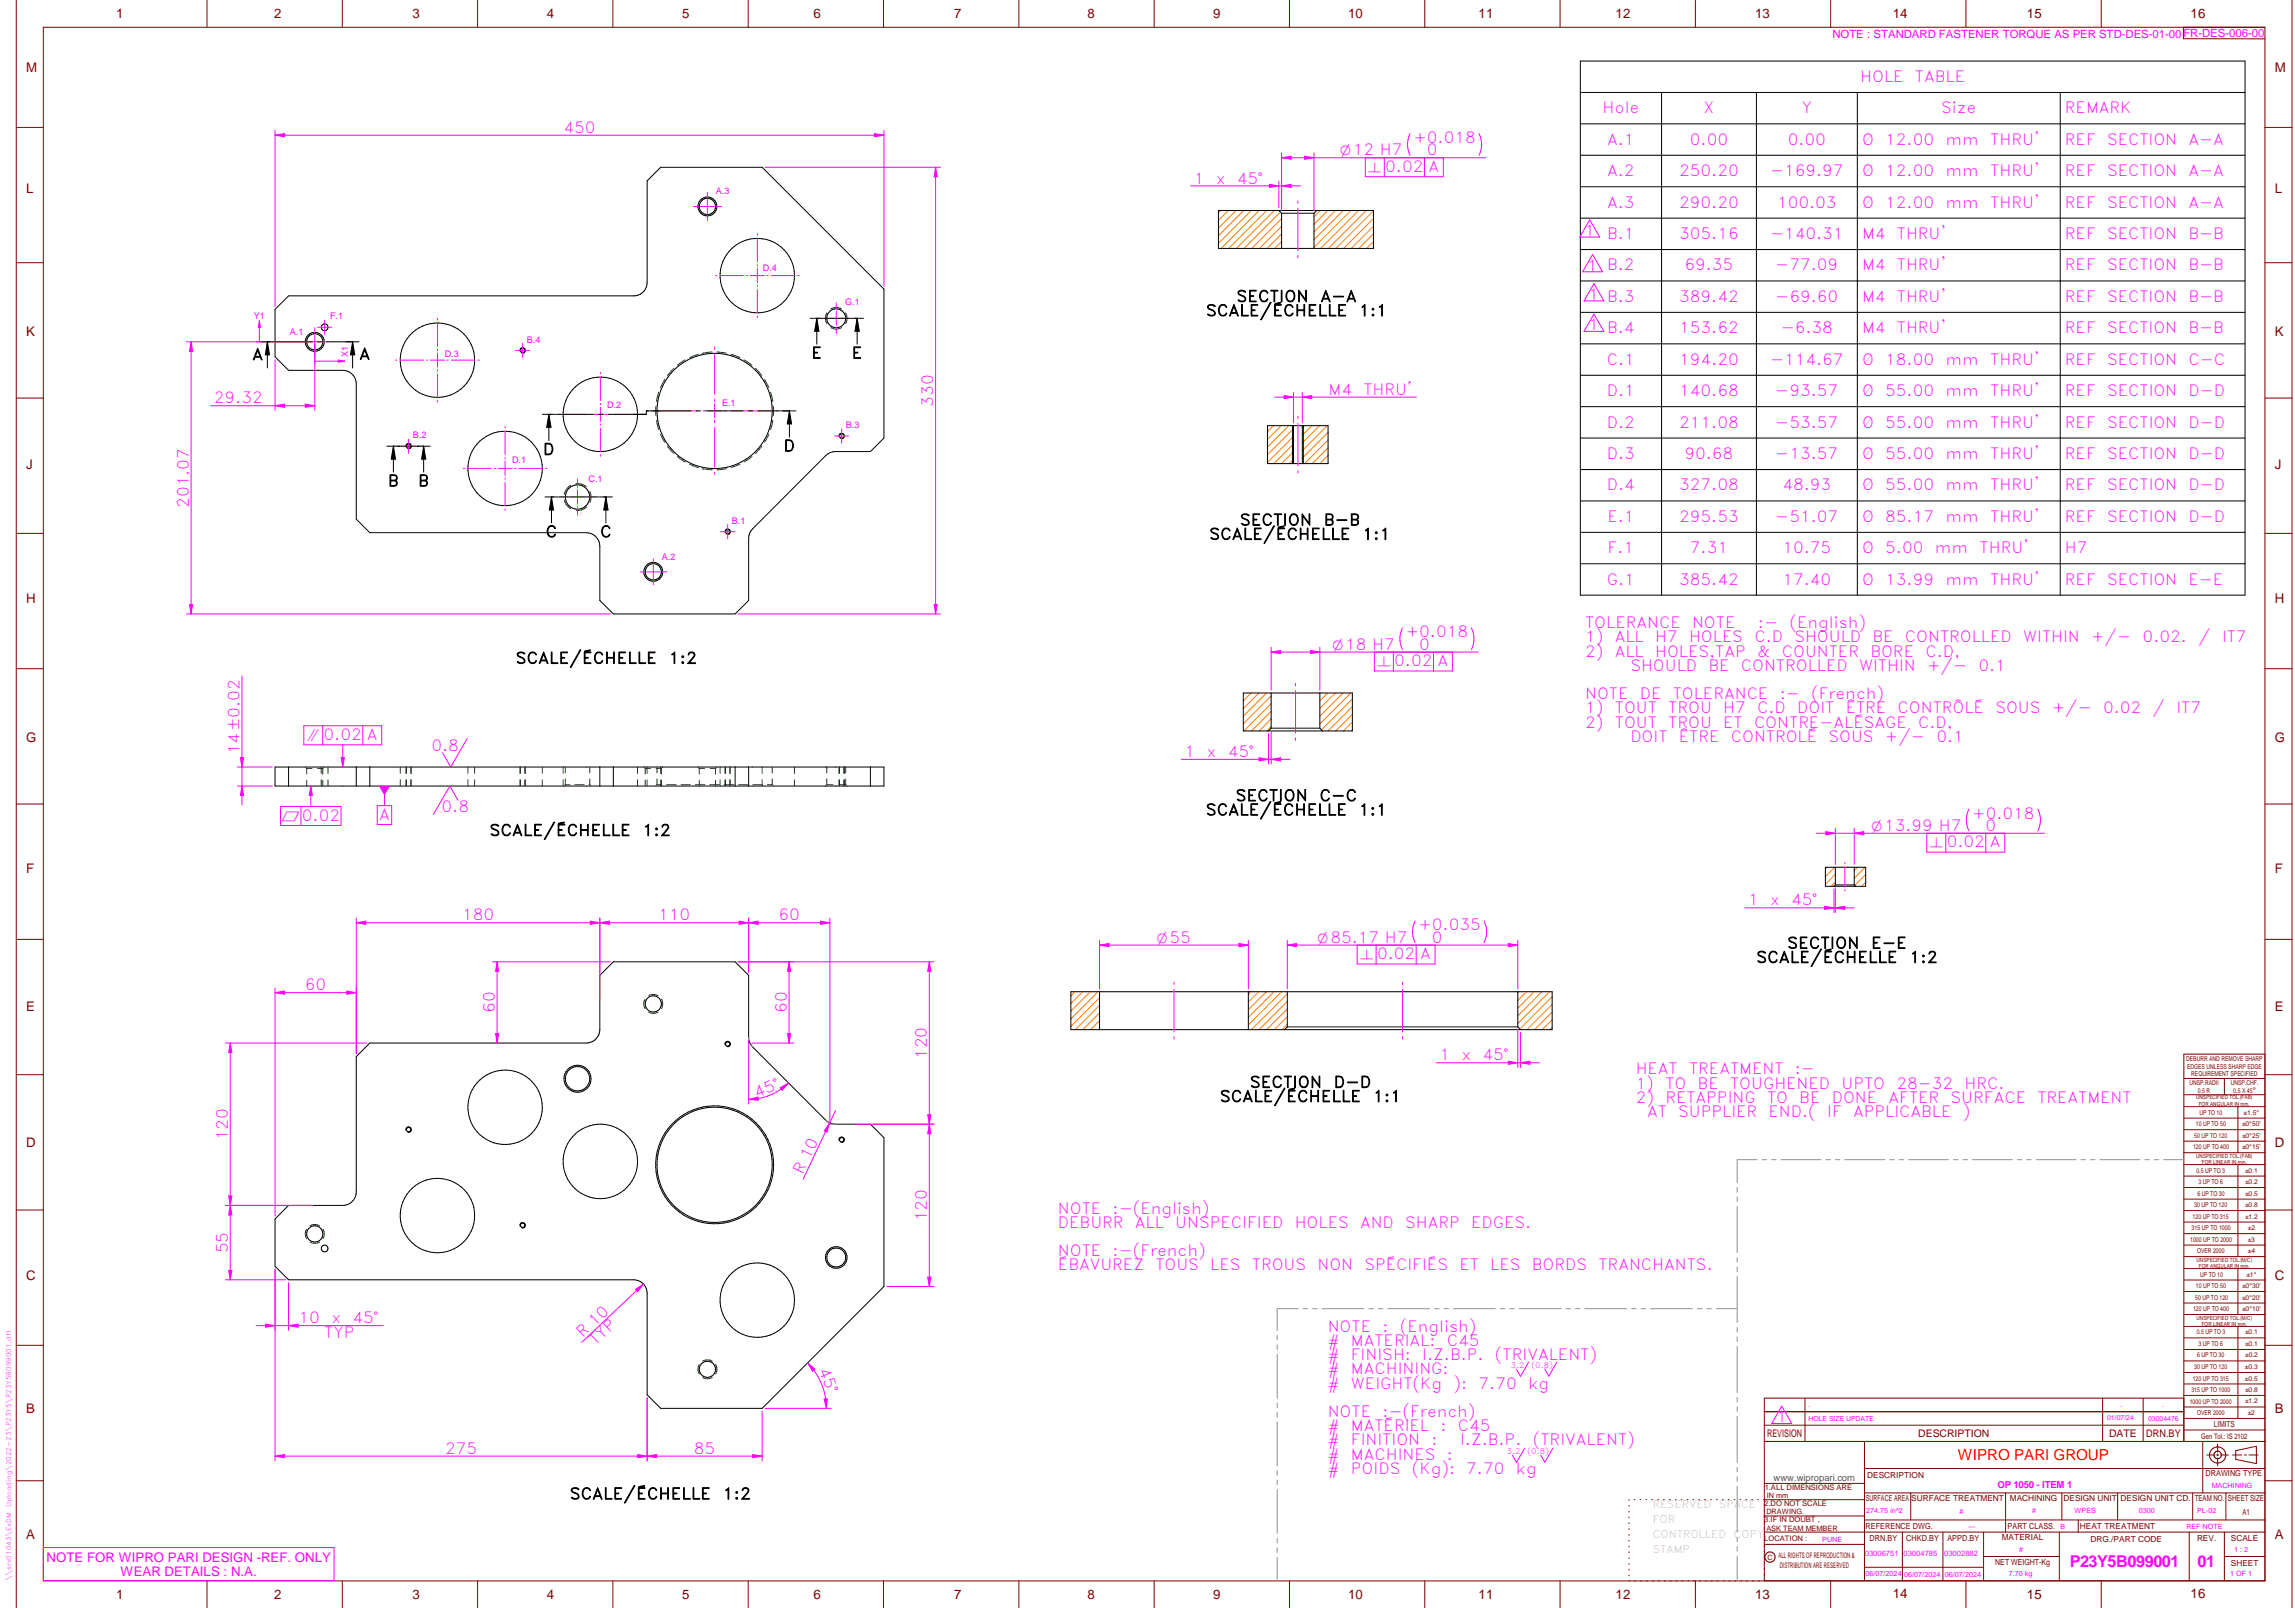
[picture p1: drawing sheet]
<svg xmlns="http://www.w3.org/2000/svg" width="848mm" height="594mm" viewBox="0 0 848 594" stroke-linecap="round" stroke-linejoin="round" font-family="sans-serif">
<defs><g id="words">
<g font-size="6" fill="#f0f">
<text x="764.8" y="578.9">P23Y5B099001</text>
<text x="812.1" y="578.9">01</text>
</g>
<g font-size="5.7" fill="#f0f">
<text x="687.5" y="30.3">HOLE</text>
<text x="707.6" y="30.3">TABLE</text>
<text x="592.2" y="41.9">Hole</text>
<text x="629.5" y="41.9">X</text>
<text x="665.8" y="41.9">Y</text>
<text x="717.3" y="41.9">Size</text>
<text x="763.1" y="41.9">REMARK</text>
<text x="208.2" y="49.1">450</text>
<text x="522.3" y="52.8">+0.018</text>
<text x="593.9" y="53.5">A.1</text>
<text x="624.5" y="53.5">0.00</text>
<text x="660.6" y="53.5">0.00</text>
<text x="688.1" y="53.5">Ø</text>
<text x="696.7" y="53.5">12.00</text>
<text x="718.9" y="53.5">mm</text>
<text x="735.5" y="53.5">THRU'</text>
<text x="763.1" y="53.5">REF</text>
<text x="778.6" y="53.5">SECTION</text>
<text x="808.7" y="53.5">A-A</text>
<text x="527.3" y="57.4">0</text>
<text x="511.9" y="63.5">0.02 A</text>
<text x="593.9" y="65.1">A.2</text>
<text x="620.5" y="65.1">250.20</text>
<text x="654.1" y="65.1">-169.97</text>
<text x="688.1" y="65.1">Ø</text>
<text x="696.7" y="65.1">12.00</text>
<text x="718.9" y="65.1">mm</text>
<text x="735.5" y="65.1">THRU'</text>
<text x="763.1" y="65.1">REF</text>
<text x="778.6" y="65.1">SECTION</text>
<text x="808.7" y="65.1">A-A</text>
<text x="441.2" y="67.8">1</text>
<text x="449.3" y="67.8">x</text>
<text x="457.1" y="67.8">45°</text>
<text x="593.9" y="76.7">A.3</text>
<text x="620.5" y="76.7">290.20</text>
<text x="656.7" y="76.7">100.03</text>
<text x="688.1" y="76.7">Ø</text>
<text x="696.7" y="76.7">12.00</text>
<text x="718.9" y="76.7">mm</text>
<text x="735.5" y="76.7">THRU'</text>
<text x="763.1" y="76.7">REF</text>
<text x="778.6" y="76.7">SECTION</text>
<text x="808.7" y="76.7">A-A</text>
<text x="585.5" y="87.2">1</text>
<text x="593.9" y="88.3">B.1</text>
<text x="620.5" y="88.3">305.16</text>
<text x="654.1" y="88.3">-140.31</text>
<text x="688.1" y="88.3">M4</text>
<text x="700.9" y="88.3">THRU'</text>
<text x="763.1" y="88.3">REF</text>
<text x="778.6" y="88.3">SECTION</text>
<text x="808.7" y="88.3">B-B</text>
<text x="586.5" y="100">1 B.2</text>
<text x="622.5" y="99.9">69.35</text>
<text x="656" y="99.9">-77.09</text>
<text x="688.1" y="99.9">M4</text>
<text x="700.9" y="99.9">THRU'</text>
<text x="763.1" y="99.9">REF</text>
<text x="778.6" y="99.9">SECTION</text>
<text x="808.7" y="99.9">B-B</text>
<text x="587" y="110.8">1 B.3</text>
<text x="620.5" y="111.5">389.42</text>
<text x="656" y="111.5">-69.60</text>
<text x="688.1" y="111.5">M4</text>
<text x="700.9" y="111.5">THRU'</text>
<text x="763.1" y="111.5">REF</text>
<text x="778.6" y="111.5">SECTION</text>
<text x="808.7" y="111.5">B-B</text>
<text x="587" y="122.1">1 B.4</text>
<text x="620.5" y="123.1">153.62</text>
<text x="658" y="123.1">-6.38</text>
<text x="688.1" y="123.1">M4</text>
<text x="700.9" y="123.1">THRU'</text>
<text x="763.1" y="123.1">REF</text>
<text x="778.6" y="123.1">SECTION</text>
<text x="808.7" y="123.1">B-B</text>
<text x="593.8" y="134.7">C.1</text>
<text x="620.5" y="134.7">194.20</text>
<text x="654.1" y="134.7">-114.67</text>
<text x="688.1" y="134.7">Ø</text>
<text x="696.7" y="134.7">18.00</text>
<text x="718.9" y="134.7">mm</text>
<text x="735.5" y="134.7">THRU'</text>
<text x="763.1" y="134.7">REF</text>
<text x="778.6" y="134.7">SECTION</text>
<text x="808.8" y="134.7">C-C</text>
<text x="79" y="149">29.32</text>
<text x="490.9" y="145.8">M4</text>
<text x="503.8" y="145.8">THRU`</text>
<text x="593.8" y="146.3">D.1</text>
<text x="620.5" y="146.3">140.68</text>
<text x="656" y="146.3">-93.57</text>
<text x="688.1" y="146.3">Ø</text>
<text x="696.7" y="146.3">55.00</text>
<text x="718.9" y="146.3">mm</text>
<text x="735.5" y="146.3">THRU'</text>
<text x="763.1" y="146.3">REF</text>
<text x="778.6" y="146.3">SECTION</text>
<text x="808.8" y="146.3">D-D</text>
<text x="344.9" y="150.2" transform="rotate(-90 344.9 150.2)">330</text>
<text x="593.8" y="158">D.2</text>
<text x="620.5" y="158">211.08</text>
<text x="656" y="158">-53.57</text>
<text x="688.1" y="158">Ø</text>
<text x="696.7" y="158">55.00</text>
<text x="718.9" y="158">mm</text>
<text x="735.5" y="158">THRU'</text>
<text x="763.1" y="158">REF</text>
<text x="778.6" y="158">SECTION</text>
<text x="808.8" y="158">D-D</text>
<text x="593.8" y="169.6">D.3</text>
<text x="622.5" y="169.6">90.68</text>
<text x="656" y="169.6">-13.57</text>
<text x="688.1" y="169.6">Ø</text>
<text x="696.7" y="169.6">55.00</text>
<text x="718.9" y="169.6">mm</text>
<text x="735.5" y="169.6">THRU'</text>
<text x="763.1" y="169.6">REF</text>
<text x="778.6" y="169.6">SECTION</text>
<text x="808.8" y="169.6">D-D</text>
<text x="593.8" y="181.2">D.4</text>
<text x="620.5" y="181.2">327.08</text>
<text x="658.7" y="181.2">48.93</text>
<text x="688.1" y="181.2">Ø</text>
<text x="696.7" y="181.2">55.00</text>
<text x="718.9" y="181.2">mm</text>
<text x="735.5" y="181.2">THRU'</text>
<text x="763.1" y="181.2">REF</text>
<text x="778.6" y="181.2">SECTION</text>
<text x="808.8" y="181.2">D-D</text>
<text x="69.8" y="187.6" transform="rotate(-90 69.8 187.6)">201.07</text>
<text x="594" y="192.8">E.1</text>
<text x="620.5" y="192.8">295.53</text>
<text x="656" y="192.8">-51.07</text>
<text x="688.1" y="192.8">Ø</text>
<text x="696.7" y="192.8">85.17</text>
<text x="718.9" y="192.8">mm</text>
<text x="735.5" y="192.8">THRU'</text>
<text x="763.1" y="192.8">REF</text>
<text x="778.6" y="192.8">SECTION</text>
<text x="808.8" y="192.8">D-D</text>
<text x="594.1" y="204.4">F.1</text>
<text x="624.5" y="204.4">7.31</text>
<text x="658.7" y="204.4">10.75</text>
<text x="688.1" y="204.4">Ø</text>
<text x="696.7" y="204.4">5.00</text>
<text x="715" y="204.4">mm</text>
<text x="731.6" y="204.4">THRU'</text>
<text x="763.1" y="204.4">H7</text>
<text x="593.8" y="216">G.1</text>
<text x="620.5" y="216">385.42</text>
<text x="658.7" y="216">17.40</text>
<text x="688.1" y="216">Ø</text>
<text x="696.7" y="216">13.99</text>
<text x="718.9" y="216">mm</text>
<text x="735.5" y="216">THRU'</text>
<text x="763.1" y="216">REF</text>
<text x="778.6" y="216">SECTION</text>
<text x="808.8" y="216">E-E</text>
<text x="585.8" y="232.1">TOLERANCE</text>
<text x="625.3" y="232.1">NOTE</text>
<text x="649.6" y="232.1">:-</text>
<text x="661.3" y="232.1">(English)</text>
<text x="519.5" y="235.5">+0.018</text>
<text x="585.8" y="237.3">1)</text>
<text x="596.7" y="237.3">ALL</text>
<text x="611.6" y="237.3">H7</text>
<text x="624.2" y="237.3">HOLES</text>
<text x="648.3" y="237.3">C.D</text>
<text x="663.1" y="237.3">SHOULD</text>
<text x="692" y="237.3">BE</text>
<text x="703.9" y="237.3">CONTROLLED</text>
<text x="747.6" y="237.3">WITHIN</text>
<text x="772.8" y="237.3">+/-</text>
<text x="791.7" y="237.3">0.02.</text>
<text x="812.3" y="237.3">/</text>
<text x="821.1" y="237.3">IT7</text>
<text x="524.5" y="240">0</text>
<text x="585.8" y="242.6">2)</text>
<text x="596.7" y="242.6">ALL</text>
<text x="611.6" y="242.6">HOLES,TAP</text>
<text x="649.3" y="242.6">&amp;</text>
<text x="658.5" y="242.6">COUNTER</text>
<text x="691.2" y="242.6">BORE</text>
<text x="711.5" y="242.6">C.D,</text>
<text x="515.2" y="246.2">0.02 A</text>
<text x="602.5" y="247.8">SHOULD</text>
<text x="631.3" y="247.8">BE</text>
<text x="643.3" y="247.8">CONTROLLED</text>
<text x="687" y="247.8">WITHIN</text>
<text x="712.1" y="247.8">+/-</text>
<text x="731.1" y="247.8">0.1</text>
<text x="585.8" y="258.3">NOTE</text>
<text x="585.8" y="263.6">1)</text>
<text x="596.7" y="263.6">TOUT</text>
<text x="605.9" y="258.3">DE</text>
<text x="616.5" y="263.6">TROU</text>
<text x="618.1" y="258.3">TOLERANCE</text>
<text x="636.8" y="263.6">H7</text>
<text x="649.3" y="263.6">C.D</text>
<text x="657.6" y="258.3">:-</text>
<text x="664.1" y="263.6">DOIT</text>
<text x="669.3" y="258.3">(French)</text>
<text x="682.1" y="263.6">ÊTRE</text>
<text x="701.2" y="263.6">CONTRÔLÉ</text>
<text x="737.4" y="263.6">SOUS</text>
<text x="758.2" y="263.6">+/-</text>
<text x="777.2" y="263.6">0.02</text>
<text x="795.5" y="263.6">/</text>
<text x="804.3" y="263.6">IT7</text>
<text x="585.8" y="268.8">2)</text>
<text x="596.7" y="268.8">TOUT</text>
<text x="616.4" y="268.8">TROU</text>
<text x="636.7" y="268.8">ET</text>
<text x="648.2" y="268.8">CONTRE-ALÉSAGE</text>
<text x="708.8" y="268.8">C.D,</text>
<text x="119.6" y="273.4">0.02 A</text>
<text x="602.5" y="274.1">DOIT</text>
<text x="620.4" y="274.1">ÊTRE</text>
<text x="639.6" y="274.1">CONTROLÉ</text>
<text x="675.7" y="274.1">SOUS</text>
<text x="696.6" y="274.1">+/-</text>
<text x="715.5" y="274.1">0.1</text>
<text x="88.6" y="278.6" transform="rotate(-90 88.6 278.6)">14±0.02</text>
<text x="159.4" y="277.3">0.8</text>
<text x="437.8" y="279.7">1</text>
<text x="445.9" y="279.7">x</text>
<text x="453.7" y="279.7">45°</text>
<text x="111.5" y="303.2">0.02</text>
<text x="140.1" y="302.9">A</text>
<text x="163.2" y="300">0.8</text>
<text x="728.8" y="302.4">+0.018</text>
<text x="733.8" y="307">0</text>
<text x="719.4" y="313.1">0.02 A</text>
<text x="646" y="334.5">1</text>
<text x="654.1" y="334.5">x</text>
<text x="661.9" y="334.5">45°</text>
<text x="170.7" y="340.1">180</text>
<text x="243.2" y="340.1">110</text>
<text x="287.7" y="340.1">60</text>
<text x="524.2" y="343.7">+0.035</text>
<text x="529.1" y="348.3">0</text>
<text x="508.9" y="354.4">0.02 A</text>
<text x="112.7" y="365.8">60</text>
<text x="182.8" y="374.3" transform="rotate(-90 182.8 374.3)">60</text>
<text x="290.7" y="374.3" transform="rotate(-90 290.7 374.3)">60</text>
<text x="342.5" y="391.3" transform="rotate(-90 342.5 391.3)">120</text>
<text x="532" y="391.8">1</text>
<text x="540.1" y="391.8">x</text>
<text x="547.9" y="391.8">45°</text>
<text x="604.4" y="396.9">HEAT</text>
<text x="624.2" y="396.9">TREATMENT</text>
<text x="663.2" y="396.9">:-</text>
<text x="279.6" y="405.6" transform="rotate(-23 279.6 405.6)">45°</text>
<text x="604.4" y="402.2">1)</text>
<text x="604.4" y="407.4">2)</text>
<text x="615.4" y="402.2">TO</text>
<text x="615.4" y="407.4">RETAPPING</text>
<text x="627.3" y="402.2">BE</text>
<text x="639.3" y="402.2">TOUGHENED</text>
<text x="653" y="407.4">TO</text>
<text x="664.9" y="407.4">BE</text>
<text x="676.9" y="407.4">DONE</text>
<text x="680.5" y="402.2">UPTO</text>
<text x="697.9" y="407.4">AFTER</text>
<text x="700.8" y="402.2">28-32</text>
<text x="720.8" y="407.4">SURFACE</text>
<text x="726" y="402.2">HRC.</text>
<text x="752.9" y="407.4">TREATMENT</text>
<text x="608.6" y="412.7">AT</text>
<text x="620.1" y="412.7">SUPPLIER</text>
<text x="653.5" y="412.7">END.(</text>
<text x="675.2" y="412.7">IF</text>
<text x="684.8" y="412.7">APPLICABLE</text>
<text x="725.3" y="412.7">)</text>
<text x="84.2" y="421.3" transform="rotate(-90 84.2 421.3)">120</text>
<text x="296.5" y="434.2" transform="rotate(-65 296.5 434.2)">R 10</text>
<text x="390.9" y="448.4">NOTE</text>
<text x="411.1" y="448.4">:-(English)</text>
<text x="342.5" y="451.3" transform="rotate(-90 342.5 451.3)">120</text>
<text x="390.9" y="453.6">DEBURR</text>
<text x="419.4" y="453.6">ALL</text>
<text x="434.3" y="453.6">UNSPECIFIED</text>
<text x="478.4" y="453.6">HOLES</text>
<text x="502.6" y="453.6">AND</text>
<text x="519.3" y="453.6">SHARP</text>
<text x="543.7" y="453.6">EDGES.</text>
<text x="84.2" y="463" transform="rotate(-90 84.2 463)">55</text>
<text x="390.9" y="464.1">NOTE</text>
<text x="411.1" y="464.1">:-(French)</text>
<text x="390.9" y="469.3">ÉBAVUREZ</text>
<text x="427" y="469.3">TOUS</text>
<text x="447.3" y="469.3">LES</text>
<text x="462.6" y="469.3">TROUS</text>
<text x="486.9" y="469.3">NON</text>
<text x="504.2" y="469.3">SPÉCIFIÉS</text>
<text x="539.3" y="469.3">ET</text>
<text x="550.7" y="469.3">LES</text>
<text x="566" y="469.3">BORDS</text>
<text x="590.7" y="469.3">TRANCHANTS.</text>
<text x="110.4" y="488.9">10</text>
<text x="122.5" y="488.9">x</text>
<text x="130.3" y="488.9">45°</text>
<text x="490.6" y="492">NOTE</text>
<text x="510.8" y="492">:</text>
<text x="517.3" y="492">(English)</text>
<text x="119.8" y="494.2">TYP</text>
<text x="215.3" y="494.5" transform="rotate(-43 215.3 494.5)">R 10</text>
<text x="219.9" y="497.3" transform="rotate(-43 219.9 497.3)">TYP</text>
<text x="490.6" y="497.2">#</text>
<text x="499.2" y="497.2">MATERIAL:</text>
<text x="534.7" y="497.2">C45</text>
<text x="490.6" y="502.5">#</text>
<text x="499.2" y="502.5">FINISH:</text>
<text x="525.6" y="502.5">I.Z.B.P.</text>
<text x="552.4" y="502.5">(TRIVALENT)</text>
<text x="302.4" y="506.2" transform="rotate(68 302.4 506.2)">45°</text>
<text x="490.6" y="507.7">#</text>
<text x="499.2" y="507.7">MACHINING:</text>
<text x="490.6" y="513">#</text>
<text x="499.2" y="513">WEIGHT(Kg</text>
<text x="537.2" y="513">):</text>
<text x="546.4" y="513">7.70</text>
<text x="564.7" y="513">kg</text>
<text x="490.6" y="523.5">NOTE</text>
<text x="510.8" y="523.5">:-(French)</text>
<text x="656.4" y="525.5">1</text>
<text x="490.6" y="528.7">#</text>
<text x="490.6" y="534">#</text>
<text x="499.2" y="528.7">MATÉRIEL</text>
<text x="499.2" y="534">FINITION</text>
<text x="529" y="534">:</text>
<text x="532.3" y="528.7">:</text>
<text x="538.7" y="528.7">C45</text>
<text x="539.5" y="534">I.Z.B.P.</text>
<text x="566.4" y="534">(TRIVALENT)</text>
<text x="164.5" y="537.1">275</text>
<text x="256.5" y="537.1">85</text>
<text x="490.6" y="539.2">#</text>
<text x="499.2" y="539.2">MACHINES</text>
<text x="534.7" y="539.2">:</text>
<text x="490.6" y="544.5">#</text>
<text x="499.2" y="544.5">POIDS</text>
<text x="521.7" y="544.5">(Kg):</text>
<text x="541.9" y="544.5">7.70</text>
<text x="560.1" y="544.5">kg</text>
</g>
<g font-size="5.7">
<text x="456.9" y="111.5">SECTION</text>
<text x="487.9" y="111.5">A-A</text>
<text x="445.6" y="116.8">SCALE/ÉCHELLE</text>
<text x="502.2" y="116.8">1:1</text>
<text x="93.2" y="133">A</text>
<text x="132.8" y="132.8">A</text>
<text x="299.8" y="132.4">E</text>
<text x="314.7" y="132.4">E</text>
<text x="289.6" y="166.8">D</text>
<text x="200.7" y="168">D</text>
<text x="143.3" y="179.7">B</text>
<text x="154.5" y="179.7">B</text>
<text x="458.2" y="194.1">SECTION</text>
<text x="489.2" y="194.1">B-B</text>
<text x="201.6" y="198.5">C</text>
<text x="221.8" y="198.5">C</text>
<text x="446.9" y="199.3">SCALE/ÉCHELLE</text>
<text x="503.4" y="199.3">1:1</text>
<text x="190.5" y="245.2">SCALE/ÉCHELLE</text>
<text x="247.1" y="245.2">1:2</text>
<text x="456.6" y="296">SECTION</text>
<text x="487.6" y="296">C-C</text>
<text x="445.6" y="301.2">SCALE/ÉCHELLE</text>
<text x="502.1" y="301.2">1:1</text>
<text x="180.9" y="308.8">SCALE/ÉCHELLE</text>
<text x="237.4" y="308.8">1:2</text>
<text x="660.4" y="350.4">SECTION</text>
<text x="691.5" y="350.4">E-E</text>
<text x="649" y="355.7">SCALE/ÉCHELLE</text>
<text x="705.6" y="355.7">1:2</text>
<text x="461.9" y="401.8">SECTION</text>
<text x="492.9" y="401.8">D-D</text>
<text x="450.8" y="407.1">SCALE/ÉCHELLE</text>
<text x="507.3" y="407.1">1:1</text>
<text x="210.5" y="553.9">SCALE/ÉCHELLE</text>
<text x="267.1" y="553.9">1:2</text>
</g>
<text font-size="5.6" fill="#f00" x="723.5" y="539.3">WIPRO PARI GROUP</text>
<g font-size="5.4" fill="#f0f">
<text x="495.2" y="57.4">O12 H7</text>
<text x="505.6" y="63.5">n</text>
<text x="492.4" y="240">O18 H7</text>
<text x="509" y="246.2">n</text>
<text x="113.5" y="273.4">i</text>
<text x="104" y="303.2">r</text>
<text x="691.6" y="307">O13.99 H7</text>
<text x="713.1" y="313.1">n</text>
<text x="427.5" y="348.3">O55</text>
<text x="486.9" y="348.3">O85.17 H7</text>
<text x="502.6" y="354.4">n</text>
</g>
<g font-size="4.9" fill="#800000">
<text x="42.9" y="6.6">1</text>
<text x="101.3" y="6.7">2</text>
<text x="152.5" y="6.7">3</text>
<text x="202.1" y="6.7">4</text>
<text x="252.1" y="6.7">5</text>
<text x="300.6" y="6.7">6</text>
<text x="352.6" y="6.7">7</text>
<text x="401.9" y="6.7">8</text>
<text x="448.4" y="6.7">9</text>
<text x="498.1" y="6.7">10</text>
<text x="546.4" y="6.7">11</text>
<text x="597" y="6.7">12</text>
<text x="648.5" y="6.6">13</text>
<text x="699.4" y="6.6">14</text>
<text x="749" y="6.7">15</text>
<text x="809.5" y="6.6">16</text>
<text x="9.7" y="26.7">M</text>
<text x="840.6" y="26.7">M</text>
<text x="9.7" y="71.4">L</text>
<text x="840.6" y="71.4">L</text>
<text x="9.7" y="124.2">K</text>
<text x="840.6" y="124.2">K</text>
<text x="9.7" y="173.4">J</text>
<text x="840.6" y="173.4">J</text>
<text x="9.7" y="222.7">H</text>
<text x="840.6" y="222.7">H</text>
<text x="9.7" y="274.3">G</text>
<text x="840.6" y="274.3">G</text>
<text x="9.7" y="322.6">F</text>
<text x="840.6" y="322.6">F</text>
<text x="9.7" y="373.3">E</text>
<text x="840.6" y="373.3">E</text>
<text x="9.7" y="423.8">D</text>
<text x="840.6" y="423.8">D</text>
<text x="9.7" y="472.8">C</text>
<text x="840.6" y="472.8">C</text>
<text x="9.7" y="522.1">B</text>
<text x="840.6" y="522.1">B</text>
<text x="9.7" y="568.7">A</text>
<text x="840.6" y="568.7">A</text>
<text x="42.9" y="590.6">1</text>
<text x="101.3" y="590.7">2</text>
<text x="152.5" y="590.7">3</text>
<text x="202.1" y="590.7">4</text>
<text x="252.1" y="590.7">5</text>
<text x="300.6" y="590.7">6</text>
<text x="352.6" y="590.7">7</text>
<text x="401.9" y="590.7">8</text>
<text x="448.4" y="590.7">9</text>
<text x="498.1" y="590.7">10</text>
<text x="546.4" y="590.7">11</text>
<text x="597" y="590.7">12</text>
<text x="648.5" y="590.6">13</text>
<text x="699.4" y="590.5">14</text>
<text x="749" y="590.7">15</text>
<text x="809.5" y="590.5">16</text>
</g>
<g font-size="4.9" fill="#f0f">
<text x="17.2" y="577">NOTE FOR WIPRO PARI DESIGN -REF. ONLY</text>
<text x="44.5" y="582.3">WEAR DETAILS : N.A.</text>
</g>
<text font-size="4.2" fill="#f0f" x="677.1" y="13.9">NOTE : STANDARD FASTENER TORQUE AS PER STD-DES-01-00FR-DES-006-00</text>
<g font-size="3.9" fill="#800000">
<text x="653" y="530.9">REVISION</text>
<text x="708.9" y="530.9">DESCRIPTION</text>
<text x="779.4" y="530.9">DATE</text>
<text x="793.1" y="530.9">DRN.BY</text>
</g>
<g font-size="3.9" fill="#c0c0c0">
<text x="610.8" y="557.1">RESERVED</text>
<text x="635.2" y="557.1">SPACE</text>
<text x="610.8" y="562.7">FOR</text>
<text x="610.8" y="568.3">CONTROLLED</text>
<text x="640.7" y="568.3">COPY</text>
<text x="610.8" y="573.8">STAMP</text>
</g>
<text font-size="3.6" fill="#f0f" x="738.2" y="549.8">OP 1050 - ITEM 1</text>
<text font-size="3.5" fill="#00f" x="655.4" y="547.1">www.wipropari.com</text>
<g font-size="3.4" fill="#f0f">
<text x="264.5" y="71.8">A.3</text>
<text x="281.9" y="100.1">D.4</text>
<text x="312.3" y="112.8">G.1</text>
<text x="93.8" y="117.7">Y1</text>
<text x="122" y="117.7">F.1</text>
<text x="107.1" y="123.8">A.1</text>
<text x="128.6" y="131.7" transform="rotate(-90 128.6 131.7)">X1</text>
<text x="164.3" y="131.7">D.3</text>
<text x="194.7" y="126.6">B.4</text>
<text x="266.8" y="150">E.1</text>
<text x="224.3" y="150.6">D.2</text>
<text x="152.6" y="161.9">B.2</text>
<text x="312.6" y="158.2">B.3</text>
<text x="189.2" y="170.9">D.1</text>
<text x="217.5" y="178.1">C.1</text>
<text x="270.5" y="193.5">B.1</text>
<text x="244.6" y="206.8">A.2</text>
</g>
<g font-size="3.1" fill="#800000">
<text x="818.1" y="527.3">LIMITS</text>
<text x="815" y="545.5">DRAWING TYPE</text>
<text x="690" y="546.1">DESCRIPTION</text>
<text x="689.5" y="554.6">SURFACE AREA</text>
<text x="706.2" y="554.6">SURFACE TREATMENT</text>
<text x="742.7" y="554.6">MACHINING</text>
<text x="762.5" y="554.6">DESIGN UNIT</text>
<text x="783.6" y="554.6">DESIGN UNIT CD.</text>
<text x="811" y="554.4">TEAM NO.</text>
<text x="823.3" y="554.5">SHEET SIZE</text>
<text x="828.6" y="559.9">A1</text>
<text x="689.4" y="564.9">REFERENCE DWG.</text>
<text x="690.8" y="569.3">DRN.BY</text>
<text x="704.4" y="569.2">CHKD.BY</text>
<text x="719.6" y="569.3">APPD.BY</text>
<text x="739.7" y="569.1">MATERIAL</text>
<text x="741.8" y="564.7">PART CLASS.</text>
<text x="768.6" y="564.7">HEAT TREATMENT</text>
<text x="772.5" y="569.7">DRG./PART CODE</text>
<text x="811.9" y="569.3">REV.</text>
<text x="824.4" y="569.4">SCALE</text>
<text x="737.3" y="578">NET WEIGHT-Kg</text>
<text x="824.4" y="578.5">SHEET</text>
</g>
<text font-size="3" fill="#800000" x="832.4" y="403.9">°</text>
<g font-size="2.8" fill="#f0f">
<text x="558.3" y="505.4">3.2</text>
<text x="566" y="505.3">(0.8)</text>
<text x="556.9" y="537.2">3.2</text>
<text x="564.5" y="537.1">(0.8)</text>
<text x="689.1" y="575">03006751</text>
<text x="703.4" y="574.9">03004785</text>
<text x="718.4" y="575">03002882</text>
</g>
<g font-size="2.8" fill="#800000">
<text x="813.4" y="531.5">Gen Tol.: IS 2102</text>
<text x="652.1" y="550.4">1.ALL DIMENSIONS ARE</text>
<text x="652" y="556.4">2.DO NOT SCALE</text>
<text x="652" y="562.5">3.IF IN DOUBT ,</text>
<text x="652" y="569.2">LOCATION :</text>
<text x="657.2" y="575.8">ALL RIGHTS OF REPRODUCTION &amp;</text>
<text x="657.7" y="579.2">DISTRIBUTION ARE RESERVED</text>
</g>
<g font-size="2.7" fill="#f0f">
<text x="817.3" y="549.9">MACHINING</text>
<text x="689.6" y="559.1">274.75 in^2</text>
<text x="724.1" y="559.2">#</text>
<text x="751" y="559.1">#</text>
<text x="766.6" y="559">WPES</text>
<text x="790.3" y="558.8">0300</text>
<text x="811.9" y="558.8">PL-02</text>
<text x="673.4" y="569.6">PUNE</text>
<text x="727.4" y="564.9">---</text>
<text x="761.4" y="564.9">B</text>
<text x="807.9" y="564.9">REF NOTE</text>
<text x="746.1" y="573.2">#</text>
<text x="825.6" y="573.4">1 : 2</text>
<text x="689.4" y="582.4">06/07/2024</text>
<text x="703.7" y="582.5">06/07/2024</text>
<text x="718.7" y="582.6">06/07/2024</text>
<text x="742.3" y="582.2">7.70 kg</text>
<text x="824.1" y="582.4">1 OF 1</text>
</g>
<g font-size="2.7" fill="#800000">
<text x="652.9" y="553.5">IN mm</text>
<text x="652.7" y="559.5">DRAWING.</text>
<text x="652.7" y="565.5">ASK TEAM MEMBER</text>
<text x="653.1" y="576.3">C</text>
</g>
<g font-size="2.5" fill="#800000">
<text x="807.8" y="392">DEBURR AND REMOVE SHARP</text>
<text x="808.2" y="394.8">EDGES UNLESS SHARP EDGE</text>
<text x="809.1" y="400.9">UNSP.RADII</text>
<text x="809.8" y="397.6">REQUIREMENT SPECIFIED</text>
<text x="824.4" y="400.7">UNSP.CHF.</text>
<text x="812.2" y="403.6">0.5 R</text>
<text x="825.3" y="403.9">0.5 X 45</text>
<text x="812.8" y="411.8">UP TO 10</text>
<text x="829.1" y="411.9">±1.5°</text>
<text x="811.4" y="416.1">10 UP TO 50</text>
<text x="828.5" y="416.1">±0°50'</text>
<text x="810.4" y="424.5">120 UP TO 400</text>
<text x="810.9" y="420.3">50 UP TO 120</text>
<text x="828.5" y="424.5">±0°15'</text>
<text x="828.5" y="420.3">±0°25'</text>
<text x="811.7" y="433.2">0.5 UP TO 3</text>
<text x="812.5" y="437.5">3 UP TO 6</text>
<text x="829.6" y="437.4">±0.2</text>
<text x="829.6" y="433.2">±0.1</text>
<text x="812" y="441.7">6 UP TO 30</text>
<text x="829.6" y="441.7">±0.5</text>
<text x="810.9" y="445.9">30 UP TO 120</text>
<text x="829.6" y="446">±0.8</text>
<text x="809.9" y="454.4">315 UP TO 1000</text>
<text x="810.3" y="450.2">120 UP TO 315</text>
<text x="829.6" y="450.2">±1.2</text>
<text x="830.7" y="454.4">±2</text>
<text x="809.4" y="458.7">1000 UP TO 2000</text>
<text x="830.6" y="458.7">±3</text>
<text x="811.9" y="463">OVER 2000</text>
<text x="830.7" y="463">±4</text>
<text x="813.1" y="471.6">UP TO 10</text>
<text x="830.1" y="471.6">±1°</text>
<text x="811.4" y="475.9">10 UP TO 50</text>
<text x="828.5" y="475.9">±0°30'</text>
<text x="810.4" y="484.4">120 UP TO 400</text>
<text x="811.2" y="480.1">50 UP TO 120</text>
<text x="828.5" y="484.4">±0°10'</text>
<text x="828.5" y="480.1">±0°20'</text>
<text x="811.7" y="493">0.5 UP TO 3</text>
<text x="812.4" y="497.2">3 UP TO 6</text>
<text x="829.6" y="497.3">±0.1</text>
<text x="829.6" y="493">±0.1</text>
<text x="811.9" y="501.5">6 UP TO 30</text>
<text x="829.6" y="501.5">±0.2</text>
<text x="810.8" y="505.8">30 UP TO 120</text>
<text x="829.6" y="505.8">±0.3</text>
<text x="809.8" y="514.3">315 UP TO 1000</text>
<text x="810.3" y="510.1">120 UP TO 315</text>
<text x="829.6" y="510">±0.5</text>
<text x="829.6" y="514.3">±0.8</text>
<text x="809.2" y="518.5">1000 UP TO 2000</text>
<text x="829.6" y="518.5">±1.2</text>
<text x="811.9" y="522.8">OVER 2000</text>
<text x="830.6" y="522.7">±2</text>
</g>
<g font-size="2.5" fill="#f0f">
<text x="668.4" y="519.9">.</text>
<text x="783.5" y="520">.</text>
<text x="799.1" y="519.9">.</text>
<text x="668.4" y="524.9">HOLE SIZE UPDATE</text>
<text x="778.7" y="524.8">01/07/24</text>
<text x="793.8" y="524.8">03004476</text>
</g>
<g font-size="2.4" fill="#f0f">
<text x="4.1" y="556.9" transform="rotate(-90 4.1 556.9)">Uploading\2022-23\P23Y5\P23Y5B099001.dft</text>
<text x="4.1" y="584.1" transform="rotate(-90 4.1 584.1)">\\srv01043\ExDM</text>
</g>
<g font-size="2.1" fill="#800000">
<text x="811.5" y="406.1">UNSPECIFIED TOL.(FAB)</text>
<text x="812.5" y="408.5">FOR ANGULAR IN mm.</text>
<text x="811.6" y="427.7">UNSPECIFIED TOL.(FAB)</text>
<text x="813.6" y="430.1">FOR LINEAR IN mm.</text>
<text x="811.7" y="466.1">UNSPECIFIED TOL.(M/C)</text>
<text x="812.5" y="468.5">FOR ANGULAR IN mm.</text>
<text x="811.7" y="487.6">UNSPECIFIED TOL.(M/C)</text>
<text x="813.6" y="489.9">FOR LINEAR IN mm.</text>
</g>
</g></defs>
<g fill="none" stroke="#800000" stroke-width=".37">
<path d="M6 .1v593.9M16 10.1h821v573.9l-821 .1zM76.5 .1v10M126.5 .1v10M176.5 .1v10M226.5 .1v10M276.5 .1v10M326.5 .1v10M376.5 .1v10M426.5 .1v10M476.5 .1v10M526.5 .1v10"/>
<path d="M576.5 .1v10M626.5 .1v10M676.5 .1v10M726.5 .1v10M776.5 .1v10M806.8 10.1v4.2l30.2 .1M847 .1v593.9M6 47.1h10M837 47.1h10M6 97.1h10M837 97.1h10M6 147.1h10"/>
<path d="M837 147.1h10M6 197.1h10M837 197.1h10M6 247.1h10M837 247.1h10M6 297.1h10M837 297.1h10M6 347h10M837 347h10M6 397h10M807 398.4h30M822 398.4v6.1"/>
<path d="M837 397h10M837 389.5h-30v143.1M807 404.5h30M807 408.9h30M807 413.1h30M807 417.4h30M827 408.9v17M807 421.6h30M807 425.9h30M807 430.3h30M807 434.5h30M807 438.7h30"/>
<path d="M827 430.3v34M6 447h10M807 443h30M807 447.3h30M807 451.5h30M807 455.8h30M807 460h30M837 447h10M807 464.3h30M807 468.7h30M807 472.9h30M807 477.1h30"/>
<path d="M827 468.7v16.9M6 497h10M807 481.4h30M807 485.6h30M807 490.1h30M807 494.3h30M807 498.6h30M827 490.1v33.9M837 497h10M667 516.6v16M777 516.6v16M792 516.6v16"/>
<path d="M807 502.8h30M807 507.1h30M807 511.3h30M807 515.5h30M807 519.8h30M807 516.6h-155v67.5M652 532.6h185.2M652 521.5h155M652 526.5h155M689 532.6v51.4M807 524h30M807 528.3h30"/>
<path d="M814 532.6v19M815.5 537.5h2.8M819.1 537.5h.7M819.5 533.5v2.9M819.5 537.2v.7M819.5 538.7v2.8M820.6 537.5h2.9M825 537.5h3.4M826.2 535.9l7.6-1.6v6.4l-7.6-1.5zM829.3 537.5h.8M831 537.5h3.5M6 547.1h10"/>
<path d="M602 554.1v.3M602 556.2v.3M602 558.3v.3M603.8 554.1h.4M606 554.1h.3M608.2 554.1h.3M610.4 554.1h.3M612.6 554.1h.3M614.7 554.1h.3M616.9 554.1h.3M619.1 554.1h.3M621.2 554.1h.3"/>
<path d="M623.4 554.1h.3M625.6 554.1h.3M627.8 554.1h.3M629.9 554.1h.4M632.1 554.1h.3M634.3 554.1h.3M636.5 554.1h.3M638.6 554.1h.3M640.8 554.1h.3M643 554.1h.3M645.2 554.1h.3M647.3 554.1h.4"/>
<path d="M649.5 554.1h.3M652 548h37M689 542.5h148M689 551.6h148M689 554.1h-37.3M706.1 551.6v10M741.1 551.6v14.4M761.9 551.6v10M782.5 551.6v10M810.3 551.6v10M822.5 551.6v10M837 547.1h10"/>
<path d="M602 560.5v.3M602 562.6v.3M602 564.8v.3M602 566.9v.3M602 569v.3M602 571.2v.3M602 573.3v.4M602 575.5v.3M602 577.6v.3M602 579.8v.3M652 570.6h37M652 560.1h37"/>
<path d="M689 561.6h148M689 579h44M703 566v18M718 566v18M733 575.1h28M733 566v18M761 566v18M768 561.6v4.4M809 566v18M822 566v18M822 575.1h15M837 566h-185"/>
<path d="M76.5 584.1v9.9M126.5 584.1v9.9M176.5 584.1v9.9M226.5 584.1v9.9M276.5 584.1v9.9M326.5 584.1v9.9M376.5 584.1v9.9M426.5 584.1v9.9M476.5 584.1v9.9M526.5 584.1v9.9M576.5 584.1v9.9M602 581.9v.3"/>
<path d="M626.5 584.1v9.9M676.5 584.1v9.9M726.5 584.1v9.9M776.5 584.1v9.9"/>
<circle cx="819.5" cy="537.5" r="2.99"/>
<circle cx="819.5" cy="537.5" r="1.39"/>
<circle cx="654.1" cy="575.3" r="1.9"/>
</g>
<path d="M258.8 76.3h5.2M261.4 73.7v5.2M564.9 503.2l-3 5.3-1.5-2.6M575.4 503.2l-3.1 5.2-1.5-2.6M563.5 535l-3.1 5.3-1.5-2.7M573.9 535l-3 5.2-1.6-2.6M16 571.8h107.4v12.2h-107.4z" fill="none" stroke="#f0f" stroke-width=".37"/>
<g fill="none" stroke="#949494" stroke-width=".37">
<path d="M641.9 438.7v1.8M649.4 428.5h-7.5v8.5M651.2 428.5h1.7M654.6 428.5h1.8M658.2 428.5h14.7M674.7 428.5h1.7M678.2 428.5h1.7M681.7 428.5h14.8M698.3 428.5h1.7M701.8 428.5h1.7M705.3 428.5h14.7M721.9 428.5h1.7"/>
<path d="M725.3 428.5h1.8M728.9 428.5h14.7M745.4 428.5h1.7M748.9 428.5h1.7M752.4 428.5h14.8M769 428.5h1.7M772.5 428.5h1.7M776 428.5h14.7M792.6 428.5h1.7M796 428.5h1.8M799.5 428.5h7.4M641.9 442.3v1.6"/>
<path d="M641.9 445.8v17M641.9 464.6v1.7M641.9 468.1v1.7M641.9 471.6v17.1M472 493.4v1.6M472 496.8v1.8M479.7 483.5h-7.7v8M481.5 483.5h1.7M485 483.5h1.7M488.5 483.5h15.5M505.8 483.5h1.7M509.3 483.5h1.7"/>
<path d="M512.8 483.5h15.5M530.1 483.5h1.7M533.6 483.5h1.7M537.1 483.5h15.5M554.4 483.5h1.7M557.9 483.5h1.7M561.4 483.5h15.5M578.7 483.5h1.6M582.2 483.5h1.7M585.6 483.5h15.5M603 483.5h1.6M606.4 483.5h1.8"/>
<path d="M609.9 483.5h15.5M627.2 483.5h1.7M630.7 483.5h1.7M634.2 483.5h7.7M641.9 490.4v1.7M641.9 493.9v1.7M641.9 497.4v17.1M472 500.3v16.3M472 518.3v1.8M641.9 516.3v1.6M641.9 519.8v1.7M472 521.8v1.7"/>
<path d="M472 525.4v16.2M641.9 523.2v17.1M472 543.3v1.7M472 546.9v1.7M472 550.3v16.2M641.9 542.1v1.7M641.9 545.6v1.7M641.9 549.1v17M472 568.3v1.8M472 571.8v1.7M472 575.4v8.1M641.9 567.9v1.7"/>
<path d="M641.9 571.4v1.8M641.9 574.9v8.6"/>
</g>
<g fill="none" stroke="#008000" stroke-width=".37">
<path d="M305.5 115.7a4.1 4.1 0 0 0 .1 3.9M305.5 115.7h.1M307 114.1l.3-.1a3.8 3.8 0 0 1 3.7 .1M312.5 115.6l.2 .4a4 4 0 0 1-.2 3.5M249 136.1l-2.3 2.6M253.2 133l-2.9 2M257.9 130.9l-3.1 1.3M258 130.9h-.1M259.7 130.5h.1M263.1 130l-3.3 .5M265 130l3.4 .5M270.1 130.9l3.3 1.2"/>
<path d="M275 133l2.8 1.9M279.2 136.1l2.3 2.6M311 121a3.9 3.9 0 0 1-3.9 .1M242.4 150.1v3.5M242.6 155.4l.8 3.3M243.4 144.9l-.8 3.4M245.7 140.2l-1.6 3.1M282.5 140.2l1.6 3.1M284.7 144.9l.9 3.4M285.6 155.3l-.9 3.4M285.8 150.1v3.4M210.9 179.3a4.8 4.8 0 0 0-2.4 3.3"/>
<path d="M212.9 178.6h.1M212.9 178.6a4.9 4.9 0 0 1 3.8 1.3M244.1 160.4l1.6 3M246.7 164.9l2.3 2.6M250.4 168.7l2.8 2M254.8 171.5l3.2 1.3M259.8 173.2h.1M259.8 173.2l3.4 .4M268.4 173.1l-3.4 .5M273.4 171.5l-3.2 1.2M277.9 168.7l-2.9 1.9M281.5 164.9l-2.3 2.6"/>
<path d="M284.1 160.4l-1.6 3M208.5 184.7a4.8 4.8 0 0 0 2.4 3.2M216.7 187.3l-.3 .3a4.9 4.9 0 0 1-3.5 1M218 181.6l.1 .2a4.9 4.9 0 0 1-.1 3.8M112.8 283.4l.1 .1M113.2 283.7l.1 .2M113.3 283.9h2M113.3 283.9v2.1M113.3 288.2v2.2M117.3 283.9h2M118.7 283.4v2.3M118.7 288.1v2.3"/>
<path d="M119.3 283.9v2.1M119.3 288.3v2.1M119.5 283.8l-.2 .1M119.8 283.4l-.2 .1M121.2 283.4v2.4M121.2 288.1v2.3M147.9 283.4v2.3M147.9 288.1v2.3M150 283.4v2.4M150 288.1v2.3M150.2 283.4v2.3M150.2 288.1v2.3"/>
<path d="M151.8 283.4v2.4M151.8 288.1v2.3M152 283.4v2.4M152 288.1v2.3M172.9 283.4v2.3M172.9 288.1v2.3M175.4 283.4v2.4M175.4 288.1v2.3M192.1 283.4v2.4M192.1 288.1v2.3M192.3 283.4v2.3M192.3 288.1v2.3"/>
<path d="M193.9 283.4v2.4M193.9 288.1v2.3M194.1 283.4v2.4M194.1 288.1v2.3M200.4 283.4v2.4M200.4 288.1v2.3M208.1 283.4v2.3M208.1 288.1v2.3M208.6 290.2l-.2 .2M208.9 289.9h1.7M208.9 283.4v2.1M208.9 287.7v2.2"/>
<path d="M208.9 289.9l-.1 .1M212.4 289.9h3.5M217.7 289.9h.2M217.9 283.4v2.2M217.9 287.8v2.1M217.9 289.9l.2 .2M218.3 290.3l.1 .1M235.6 283.4v2.4M235.6 288.1v2.3M237.9 283.4l.1 .1M238.3 283.7l.1 .2M238.4 283.9h2"/>
<path d="M238.4 283.9v2.1M238.4 288.2v2.2M239.1 283.4v2.4M239.1 288.1v2.3M242.4 290.2l-.1 .2M242.4 283.9h2M242.8 289.9h1.7M242.8 283.4v2.1M242.8 287.7v2.2M242.8 289.9l-.1 .1M244.1 283.4v2.4M244.1 288.1v2.3"/>
<path d="M244.4 283.9v2.1M244.4 288.3v2.1M244.6 283.8l-.2 .1M244.9 283.4l-.2 .1M246.3 289.9h3.6M251.7 289.9h3.4M257 289.9h3.5M257.9 283.4l.2 .1M258.2 283.7l.2 .2M258.4 283.9h2M258.4 283.9v2.1M258.4 288.2v2.2"/>
<path d="M262.3 289.9h3.5M262.4 283.9h2M264.4 283.9v2.1M264.4 288.3v2.1M264.5 283.8l-.1 .1M264.9 283.4l-.1 .1M266.1 283.4v2.3M266.1 288.1v2.3M267.6 289.9h3.5M267.9 283.4v2.4M267.9 288.1v2.3M268.1 283.4v2.3"/>
<path d="M268.1 288.1v2.3M269.7 283.4v2.4M269.7 288.1v2.3M269.9 283.4v2.4M269.9 288.1v2.3M273 289.9h3.4M278.3 289.9h3.5M281.6 283.4v2.3M281.6 288.1v2.3M283.6 289.9h1.8M285.4 283.4v2.2M285.4 287.8v2.1"/>
<path d="M285.4 289.9l.1 .2M285.8 290.3l.1 .1M293.6 283.4v2.4M293.6 288.1v2.3M305.2 290.2l-.2 .2M305.5 289.9h2.3M305.5 283.4v2.1M305.5 287.7v2.2M305.5 289.9l-.1 .1M310 283.4v2.4M310 288.1v2.3M310.2 289.9h2.3"/>
<path d="M310.2 283.4v2.3M310.2 288.1v2.3M311.8 283.4v2.4M311.8 288.1v2.3M312 283.4v2.4M312 288.1v2.3M312.5 283.4v2.2M312.5 287.8v2.1M312.5 289.9l.2 .2M312.9 290.3l.1 .1"/>
</g>
<g fill="none" stroke="#000" stroke-width=".37">
<path d="M101.6 114.3l5-5h127.5a4.9 4.9 0 0 0 5-5v-37.5l5-5h37.5l45 45v55l-5 5h-12.9a5.1 5.1 0 0 0-3.5 1.5l-27.1 27.1a4.9 4.9 0 0 0-1.5 3.5v22.9l-4.9 5h-45l-5-5v-20a5 5 0 0 0-5-5h-80l-5-5v-50a5 5 0 0 0-5-5h-20.1l-5-5zM192.2 129.8a.99 .99 0 0 1 .8-1.3 .99 .99 0 0 1 1.1 1 .99 .99 0 0 1-1.2 .9M150 165.1a.99 .99 0 0 1 .9-1.3 .99 .99 0 0 1 1.1 1.1 .99 .99 0 0 1-1.3 .9M310 161.3a1.01 1.01 0 0 1 .9-1.2 1.01 1.01 0 0 1 1.1 1.1 1.01 1.01 0 0 1-1.2 .9M267.9 196.7a.99 .99 0 0 1 .9-1.2 .99 .99 0 0 1 1.1 1 .99 .99 0 0 1-1.3 .9M101.6 283.4h225v7h-225zM106.6 283.4v7M131.7 283.4v7M136.7 283.4v7M221.7 283.4v7M226.7 283.4v7M271.7 283.4v7"/>
<path d="M276.6 283.4v7M321.6 283.4v7"/>
<circle cx="261.4" cy="76.3" r="3.5"/>
<circle cx="261.4" cy="76.3" r="3"/>
<circle cx="279.8" cy="101.8" r="13.8"/>
<circle cx="309" cy="117.6" r="3.5"/>
<circle cx="116.3" cy="126.3" r="2.99"/>
<circle cx="116.3" cy="126.3" r="3.5"/>
<circle cx="120" cy="120.9" r="1.25"/>
<circle cx="161.6" cy="133.1" r="13.8"/>
<circle cx="193.1" cy="129.5" r=".8"/>
<circle cx="221.8" cy="153.1" r="13.7"/>
<circle cx="264.1" cy="151.8" r="21.3"/>
<circle cx="151" cy="164.8" r=".8"/>
<circle cx="186.7" cy="173.1" r="13.8"/>
<circle cx="311" cy="161.1" r=".81"/>
<circle cx="213.4" cy="183.6" r="4.5"/>
<circle cx="268.9" cy="196.4" r=".82"/>
<circle cx="241.4" cy="211.3" r="3.5"/>
<circle cx="241.4" cy="211.3" r="3"/>
</g>
<path d="M265.1 76.3h1.3M266.6 76.3h.1" fill="none" stroke="#f0f" stroke-width=".37"/>
<path d="M261.4 71v.1M261.4 71.3v1.2" fill="none" stroke="#f0f" stroke-width=".37"/>
<path d="M256.2 76.3h.1M256.5 76.3h1.2" fill="none" stroke="#f0f" stroke-width=".37"/>
<g fill="none" stroke="#f0f" stroke-width=".37">
<path d="M261.4 80v1.2M261.4 81.4v.1M279.9 99.2v5.2M279.9 86.3v.6M279.9 88v8.7M279.9 97.8v.5M264.4 101.8h.5M266 101.8h8.7M275.8 101.8h.6M277.2 101.8h5.3M279.9 105.3v.5M279.9 107v8.7"/>
<path d="M279.9 116.8v.5M283.3 101.8h.5M285 101.8h8.7M294.8 101.8h.6M306.4 117.6h5.3M309 115v5.2M312.5 117.6h.1M312.8 117.6h1.6M314.7 117.6h.1"/>
</g>
<path d="M309 111.8v.1M309 112.2v1.6" fill="none" stroke="#f0f" stroke-width=".37"/>
<g fill="none" stroke="#f0f" stroke-width=".37">
<path d="M303.3 117.6h.1M303.6 117.6h1.6M264.1 128.3v.9M264.1 130.9v14.8M309 121.1v.1M309 121.4v1.6M309 123.2v.1M240.5 151.8h.9M243.2 151.8h14.7M259.8 151.8h.8M261.5 151.8h5.2M264.1 147.5v.8"/>
<path d="M264.1 149.2v5.2M264.1 155.3v.9M264.1 157.9v14.8M267.6 151.8h.8M270.2 151.8h14.7M286.7 151.8h.9M311 158.5v5.2M264.1 174.5v.8M308.4 161.1h5.2M266.3 196.4h5.2M268.9 193.8v5.3M238.8 211.3h5.3"/>
<path d="M241.4 208.7v5.2"/>
</g>
<path d="M245.1 211.3h.9" fill="none" stroke="#f0f" stroke-width=".37"/>
<path d="M241.4 206.5v.1M241.4 206.7v.9" fill="none" stroke="#f0f" stroke-width=".37"/>
<path d="M236.6 211.3h.1M236.9 211.3h.8" fill="none" stroke="#f0f" stroke-width=".37"/>
<g fill="none" stroke="#f0f" stroke-width=".37">
<path d="M161.7 117.6v.5M161.7 119.3v8.6M113.7 126.3h5.3M116.3 123.7v5.2M146.1 133.1h.6M147.8 133.1h8.7M157.6 133.1h.6M159 133.1h5.3M161.7 129.1v.5M161.7 130.4v5.3M161.7 136.6v.5M161.7 138.2v8.7"/>
<path d="M165.1 133.1h.6M166.8 133.1h8.7M176.6 133.1h.6M190.5 129.5h5.2M193.1 126.8v5.3M221.9 137.6v.5M221.9 139.2v8.8M161.7 148v.6M186.6 157.6v.5M186.6 159.3v8.6M206.3 153.1h.6M208 153.1h8.7"/>
<path d="M217.8 153.1h.6M219.2 153.1h5.3M221.9 150.5v5.2M221.9 156.6v.5M221.9 158.2v8.7M221.9 149.1v.5M225.3 153.1h.5M227 153.1h8.7M236.8 153.1h.6M148.4 164.8h5.2M151 162.2v5.3M171.2 173.1h.5"/>
<path d="M172.8 173.1h8.7M182.7 173.1h.4M184 173.1h5.3M186.6 170.4v5.3M186.6 169.1v.5M186.6 176.6v.5M186.6 178.2v8.7M190.2 173.1h.5M191.8 173.1h8.7M201.6 173.1h.5M213.4 176.9v.1M213.4 177.3v2.4"/>
<path d="M221.9 168v.6M186.6 188v.6M206.7 183.6h.1M207.1 183.6h2.4M209.8 183.6h.1M210.8 183.6h5.2M213.4 181v5.2M213.4 187.1v.1M213.4 187.6v2.3M213.4 190.2v.2M213.4 180v.1M216.9 183.6h.1"/>
<path d="M217.3 183.6h2.4M220 183.6h.2M241.4 214.9v.9M241.4 215.9v.1"/>
</g>
<path d="M120.1 126.3h1.2M121.5 126.3h.1" fill="none" stroke="#f0f" stroke-width=".37"/>
<path d="M116.3 121v.1M116.3 121.3v1.3" fill="none" stroke="#f0f" stroke-width=".37"/>
<path d="M111.3 126.3h1.3" fill="none" stroke="#f0f" stroke-width=".37"/>
<path d="M120 118.3v5.2M116.3 130v1.3M116.3 131.4v.1M117.3 120.9h5.3M87.7 290.4h12.9M87.7 283.4h12.9M89.4 290.4l.6 3.5h-1.2z" fill="none" stroke="#f0f" stroke-width=".37"/>
<path d="M89.4 290.4l.6 3.5h-1.2z" fill="#f0f"/>
<path d="M88.8 279.9h1.2l-.6 3.5z" fill="none" stroke="#f0f" stroke-width=".37"/>
<path d="M88.8 279.9h1.2l-.6 3.5z" fill="#f0f"/>
<path d="M101.6 132.9v18.7M116.3 127.3v24.3M101.6 149.9l3.6-.6v1.2zM89.4 249.7v47.7" fill="none" stroke="#f0f" stroke-width=".37"/>
<path d="M101.6 149.9l3.6-.6v1.2z" fill="#f0f"/>
<path d="M112.8 149.3l3.5 .6-3.5 .6z" fill="none" stroke="#f0f" stroke-width=".37"/>
<path d="M112.8 149.3l3.5 .6-3.5 .6z" fill="#f0f"/>
<path d="M101.6 50l3.6-.6v1.1zM101.6 48.2v65.1M326.6 48.2v57.6M77.8 149.9h38.5" fill="none" stroke="#f0f" stroke-width=".37"/>
<path d="M101.6 50l3.6-.6v1.1z" fill="#f0f"/>
<path d="M323.1 49.4l3.5 .6-3.5 .5z" fill="none" stroke="#f0f" stroke-width=".37"/>
<path d="M323.1 49.4l3.5 .6-3.5 .5z" fill="#f0f"/>
<path d="M101.6 50h225M282.7 61.8h64.8M345.7 61.8l.6 3.5h-1.1zM272.7 226.8h74.8" fill="none" stroke="#f0f" stroke-width=".37"/>
<path d="M345.7 61.8l.6 3.5h-1.1z" fill="#f0f"/>
<path d="M345.2 223.3h1.1l-.6 3.5z" fill="none" stroke="#f0f" stroke-width=".37"/>
<path d="M345.2 223.3h1.1l-.6 3.5z" fill="#f0f"/>
<path d="M345.7 61.8v165M116.3 127v7.6M116.3 133.4h11.1M125 133l2.4 .4-2.4 .4z" fill="none" stroke="#f0f" stroke-width=".37"/>
<path d="M125 133l2.4 .4-2.4 .4z" fill="#f0f"/>
<path d="M95.8 118.5v7.8M95.8 118.5l.5 2.4h-.8zM94.7 126.3h20.9" fill="none" stroke="#f0f" stroke-width=".37"/>
<path d="M95.8 118.5l.5 2.4h-.8z" fill="#f0f"/>
<g fill="none" stroke="#000" stroke-width=".37">
<path d="M584 34.2h245.6M584 22.6h245.6v197.3h-245.6zM614 34.2v185.7M649.1 34.2v185.7M686.4 34.2v185.7M761.3 34.2v185.7M584 45.8h245.6M584 57.4h245.6M584 69h245.6M584 80.6h245.6M584 92.2h245.6M584 103.8h245.6"/>
<path d="M584 115.4h245.6M584 127h245.6M584 138.6h245.6M584 150.2h245.6M584 161.8h245.6M584 173.5h245.6M584 185.1h245.6M584 196.7h245.6M584 208.3h245.6M136.7 385.4h80a5 5 0 0 0 5-5.1v-20l5-5h45l4.9 5v23a4.9 4.9 0 0 0 1.5 3.5l27.1 27.1a5.1 5.1 0 0 0 3.5 1.4h12.9l5 5v55l-45 45h-37.5l-5-5v-37.4a5 5 0 0 0-5-5.1h-127.5l-5-5v-17.5l5-5h20.1a5 5 0 0 0 5-4.9v-50zM267.9 386a.99 .99 0 0 1 .9-1.3 .99 .99 0 0 1 1.1 1.1 .99 .99 0 0 1-1.3 .9M150 417.6a.99 .99 0 0 1 .9-1.3 .99 .99 0 0 1 1.1 1.1 .99 .99 0 0 1-1.3 .9"/>
<path d="M310 421.3a.99 .99 0 0 1 .9-1.2 .99 .99 0 0 1 1.1 1 .99 .99 0 0 1-1.2 .9M192.2 452.9a.99 .99 0 0 1 .8-1.2 .99 .99 0 0 1 1.1 1.1 .99 .99 0 0 1-1.2 .8"/>
<circle cx="241.4" cy="370.9" r="3"/>
<circle cx="213.4" cy="398.5" r="5"/>
<circle cx="213.4" cy="398.5" r="4.5"/>
<circle cx="268.9" cy="385.7" r=".8"/>
<circle cx="151" cy="417.3" r=".82"/>
<circle cx="186.7" cy="409.1" r="13.8"/>
<circle cx="221.8" cy="429.1" r="13.7"/>
<circle cx="264.1" cy="430.3" r="21.8"/>
<circle cx="264.1" cy="430.3" r="21.3"/>
<circle cx="311" cy="421.1" r=".8"/>
<circle cx="116.3" cy="455.9" r="3"/>
<circle cx="161.6" cy="449.1" r="13.8"/>
<circle cx="193.1" cy="452.7" r=".81"/>
<circle cx="120" cy="461.2" r="1.25"/>
<circle cx="309" cy="464.6" r="3.5"/>
<circle cx="309" cy="464.6" r="4"/>
<circle cx="279.8" cy="480.3" r="13.8"/>
<circle cx="261.4" cy="505.9" r="2.99"/>
</g>
<g fill="none" stroke="#008000" stroke-width=".37">
<path d="M238.4 369.2a3.2 3.2 0 0 0 0 3.4M239.7 373.9a3.4 3.4 0 0 0 3.5 0M243.1 367.8h-.1a3.5 3.5 0 0 0-3.3 .1M244.4 369.1l.2 .3a3.5 3.5 0 0 1-.2 3.2M113.3 454.2a3.3 3.3 0 0 0 0 3.4M114.6 452.8l.4-.2a3.4 3.4 0 0 1 3 .2M114.6 458.9a3.4 3.4 0 0 0 3.5 0M119.3 454.2l.2 .2a3.5 3.5 0 0 1-.2 3.2M258.4 504.2a3.4 3.4 0 0 0 0 3.4M263.1 502.8h.1M263.1 502.8a3.6 3.6 0 0 0-3.4 .1M263.1 508.9v.1a3.3 3.3 0 0 1-3.4-.1"/>
<path d="M264.4 504.1l.2 .3a3.4 3.4 0 0 1-.1 3.2"/>
</g>
<g fill="none" stroke="#949494" stroke-width=".37">
<path d="M276.6 383.3v.6M276.6 384v.2M276.6 384.4v.1M276.6 384.7v.7l.5 .4M277.2 386h.1M277.5 386.2h.1M277.7 386.4l.4 .4M305.2 413.9l.4 .4M305.7 414.4l.1 .1M306 414.7h.1M306.2 414.9l.5 .4h.6M307.5 415.3h.1"/>
<path d="M307.8 415.3h.1M308.1 415.3h.6"/>
</g>
<path d="M101.6 468.9v70.9M239.1 516.4v23.4M101.6 538l3.6-.6v1.2z" fill="none" stroke="#f0f" stroke-width=".37"/>
<path d="M101.6 538l3.6-.6v1.2z" fill="#f0f"/>
<path d="M235.7 537.4l3.4 .6-3.4 .6z" fill="none" stroke="#f0f" stroke-width=".37"/>
<path d="M235.7 537.4l3.4 .6-3.4 .6z" fill="#f0f"/>
<path d="M239.1 516.4v23.4M101.6 538h137.5M239.1 538l3.6-.6v1.2zM281.6 521.4v18.4" fill="none" stroke="#f0f" stroke-width=".37"/>
<path d="M239.1 538l3.6-.6v1.2z" fill="#f0f"/>
<path d="M278.2 537.4l3.4 .6-3.4 .6z" fill="none" stroke="#f0f" stroke-width=".37"/>
<path d="M278.2 537.4l3.4 .6-3.4 .6z" fill="#f0f"/>
<path d="M181.9 355.3h43.7M183.7 355.3l.6 3.6h-1.2zM239.1 538h42.5" fill="none" stroke="#f0f" stroke-width=".37"/>
<path d="M183.7 355.3l.6 3.6h-1.2z" fill="#f0f"/>
<path d="M183.1 381.8h1.2l-.6 3.6z" fill="none" stroke="#f0f" stroke-width=".37"/>
<path d="M183.1 381.8h1.2l-.6 3.6z" fill="#f0f"/>
<path d="M183.7 355.3v30.1M83.4 385.4h52.2M85.1 385.4l.6 3.4h-1.2zM83.4 445.3h32.2" fill="none" stroke="#f0f" stroke-width=".37"/>
<path d="M85.1 385.4l.6 3.4h-1.2z" fill="#f0f"/>
<path d="M84.5 441.8h1.2l-.6 3.5z" fill="none" stroke="#f0f" stroke-width=".37"/>
<path d="M84.5 441.8h1.2l-.6 3.5z" fill="#f0f"/>
<path d="M85.1 385.4v59.9M83.4 445.3h22.2M85.1 445.3l.6 3.6h-1.2zM83.4 472.8h22.2" fill="none" stroke="#f0f" stroke-width=".37"/>
<path d="M85.1 445.3l.6 3.6h-1.2z" fill="#f0f"/>
<path d="M84.5 469.3h1.2l-.6 3.5z" fill="none" stroke="#f0f" stroke-width=".37"/>
<path d="M84.5 469.3h1.2l-.6 3.5z" fill="#f0f"/>
<path d="M101.6 366.7l3.6-.6v1.2zM101.6 365v84.3M131.7 365v24.3M85.1 445.3v27.5" fill="none" stroke="#f0f" stroke-width=".37"/>
<path d="M101.6 366.7l3.6-.6v1.2z" fill="#f0f"/>
<path d="M128.1 366.1l3.6 .6-3.6 .6z" fill="none" stroke="#f0f" stroke-width=".37"/>
<path d="M128.1 366.1l3.6 .6-3.6 .6z" fill="#f0f"/>
<path d="M131.7 339.2v50.1M221.7 339.2v30.1M131.7 340.9l3.5-.6v1.2zM101.6 366.7h30.1" fill="none" stroke="#f0f" stroke-width=".37"/>
<path d="M131.7 340.9l3.5-.6v1.2z" fill="#f0f"/>
<path d="M218.1 340.3l3.6 .6-3.6 .6z" fill="none" stroke="#f0f" stroke-width=".37"/>
<path d="M218.1 340.3l3.6 .6-3.6 .6z" fill="#f0f"/>
<path d="M221.7 339.2v20.1M276.6 339.2v20.1M131.7 340.9h90M221.7 340.9l3.5-.6v1.2z" fill="none" stroke="#f0f" stroke-width=".37"/>
<path d="M221.7 340.9l3.5-.6v1.2z" fill="#f0f"/>
<path d="M273.1 340.3l3.5 .6-3.5 .6z" fill="none" stroke="#f0f" stroke-width=".37"/>
<path d="M273.1 340.3l3.5 .6-3.5 .6z" fill="#f0f"/>
<path d="M221.7 340.9h54.9M272.7 355.3h72.4M343.4 355.3l.6 3.6h-1.2zM316.2 415.3h28.9" fill="none" stroke="#f0f" stroke-width=".37"/>
<path d="M343.4 355.3l.6 3.6h-1.2z" fill="#f0f"/>
<path d="M342.8 411.9h1.2l-.6 3.4z" fill="none" stroke="#f0f" stroke-width=".37"/>
<path d="M342.8 411.9h1.2l-.6 3.4z" fill="#f0f"/>
<path d="M343.4 355.3v60M322.7 415.3h22.4M343.4 415.3l.6 3.5h-1.2zM327.7 475.3h17.4" fill="none" stroke="#f0f" stroke-width=".37"/>
<path d="M343.4 415.3l.6 3.5h-1.2z" fill="#f0f"/>
<path d="M342.8 471.8h1.2l-.6 3.5z" fill="none" stroke="#f0f" stroke-width=".37"/>
<path d="M342.8 471.8h1.2l-.6 3.5z" fill="#f0f"/>
<path d="M343.4 415.3v60M234.8 476.4l3-2-2.2 2.8zM237.8 474.4l-22.8 21.5" fill="none" stroke="#f0f" stroke-width=".37"/>
<path d="M234.8 476.4l3-2-2.2 2.8z" fill="#f0f"/>
<path d="M101.6 468.9v22.6M106.6 473.9v17.6M98.2 489.2l3.4 .6-3.4 .5z" fill="none" stroke="#f0f" stroke-width=".37"/>
<path d="M98.2 489.2l3.4 .6-3.4 .5z" fill="#f0f"/>
<path d="M106.6 489.8l3.6-.6v1.1z" fill="none" stroke="#f0f" stroke-width=".37"/>
<path d="M106.6 489.8l3.6-.6v1.1z" fill="#f0f"/>
<path d="M68.9 126.3h46.4M68.9 226.8h156.7M70 223.3h1.2l-.6 3.5zM94.7 489.8h46.9" fill="none" stroke="#f0f" stroke-width=".37"/>
<path d="M70 223.3h1.2l-.6 3.5z" fill="#f0f"/>
<path d="M70.6 126.3l.6 3.5h-1.2z" fill="none" stroke="#f0f" stroke-width=".37"/>
<path d="M70.6 126.3l.6 3.5h-1.2z" fill="#f0f"/>
<path d="M70.6 126.3v100.5M272.7 355.3h20.6M291.6 355.3l.6 3.6h-1.2zM277.7 385.4h15.6" fill="none" stroke="#f0f" stroke-width=".37"/>
<path d="M291.6 355.3l.6 3.6h-1.2z" fill="#f0f"/>
<path d="M291 381.8h1.2l-.6 3.6z" fill="none" stroke="#f0f" stroke-width=".37"/>
<path d="M291 381.8h1.2l-.6 3.6z" fill="#f0f"/>
<path d="M276.6 339.2v20.1M306.7 339.2v75.1M276.6 340.9l3.6-.6v1.2zM291.6 355.3v30.1" fill="none" stroke="#f0f" stroke-width=".37"/>
<path d="M276.6 340.9l3.6-.6v1.2z" fill="#f0f"/>
<path d="M303.1 340.3l3.6 .6-3.6 .6z" fill="none" stroke="#f0f" stroke-width=".37"/>
<path d="M303.1 340.3l3.6 .6-3.6 .6z" fill="#f0f"/>
<path d="M276.6 340.9h30.1M276.6 384.3v23.6M276.6 406.2l3.5-.9 .1 1.2z" fill="none" stroke="#f0f" stroke-width=".37"/>
<path d="M276.6 406.2l3.5-.9 .1 1.2z" fill="#f0f"/>
<path d="M288.3 401.9l3.1-1.8-2.3 2.7z" fill="none" stroke="#f0f" stroke-width=".37"/>
<path d="M288.3 401.9l3.1-1.8-2.3 2.7z" fill="#f0f"/>
<path d="M291.4 400.1a20.8 20.8 0 0 1-14.8 6.1M304.5 516.9l1.2-.1-.3 3.5zM282.7 520.3h24.4" fill="none" stroke="#f0f" stroke-width=".37"/>
<path d="M304.5 516.9l1.2-.1-.3 3.5z" fill="#f0f"/>
<path d="M298.4 503.6l2.8 2.2-.9 .8z" fill="none" stroke="#f0f" stroke-width=".37"/>
<path d="M298.4 503.6l2.8 2.2-.9 .8z" fill="#f0f"/>
<path d="M306.6 414.9l-1 3.4-1-.5zM308.7 410.3l-11.9 25.4M298.4 503.6a24.1 24.1 0 0 1 7 16.7" fill="none" stroke="#f0f" stroke-width=".37"/>
<path d="M306.6 414.9l-1 3.4-1-.5z" fill="#f0f"/>
<g fill="none" stroke="#000" stroke-width=".37">
<path d="M450.3 77.8h57.2v14h-57.2zM472.6 77.8l1 1M473.6 78.8h12M473.6 78.8v13M485.6 78.8v13M486.6 77.8l-1 1M96.4 126.3h4.8M98.8 126.3l.8 4.8h-1.6zM98.8 126.3v9.6M101.5 126.3h13.9M117.2 126.3h1.7M120.7 126.3h12"/>
<path d="M130.3 126.3v9.6M130.3 126.3l.8 4.8h-1.6zM200.4 153.1h4.8M202.8 153.1v9.7M202.8 153.1l.8 4.8h-1.6zM205.4 153.1h14M221.2 153.1h1.7M255.4 151.8h-16.6v1.3h-14.1M257.2 151.8h1.7M260.7 151.8h14M276.4 151.8h1.8M280 151.8h14.1"/>
<path d="M291.7 151.8v9.7M291.7 151.8l.8 4.8h-1.6zM468.4 157.3h22.4v14h-22.4zM477.6 157.3v14M478 157.3v14M481.2 157.3v14M481.6 157.3v14M143 164.8h16M145.4 164.8l.8 4.8h-1.6zM145.4 164.8v9.6M156.5 164.8v9.6M156.5 164.8l.9 4.8h-1.6z"/>
<path d="M201.4 183.6h4.8M203.8 183.6v9.6M203.8 183.6l.8 4.8h-1.6zM206.4 183.6h14.8M221.5 183.6h4.8M223.9 183.6l.8 4.8h-1.6zM223.9 183.6v9.6M459.4 256h40.3v14h-40.3zM469.7 256v13M487.7 256v13M469.7 269l-.9 1M469.7 269h18"/>
<path d="M487.7 269l1 1M395.7 366.4h177.9v14h-177.9zM406.3 366.4v14M461.3 366.4v14M475.7 366.4v13M475.7 379.4l-1 1M475.7 379.4h85.2M560.9 366.4v13M560.9 379.4l.9 1"/>
</g>
<path d="M98.8 126.3l.8 4.8h-1.6zM130.3 126.3l.8 4.8h-1.6zM202.8 153.1l.8 4.8h-1.6zM291.7 151.8l.8 4.8h-1.6zM145.4 164.8l.8 4.8h-1.6zM156.5 164.8l.9 4.8h-1.6zM203.8 183.6l.8 4.8h-1.6zM223.9 183.6l.8 4.8h-1.6z" fill="#000"/>
<g fill="none" stroke="#ff8000" stroke-width=".37">
<path d="M451.1 77.8l-.8 .8M453.9 77.8l-3.6 3.6M456.8 77.8l-6.5 6.5M459.6 77.8l-9.3 9.3M462.4 77.8l-12.1 12.2M465.2 77.8l-14 14M468.1 77.8l-14 14M470.9 77.8l-14 14M473.2 78.4l-13.5 13.4M487.9 77.8l-2.3 2.3M490.7 77.8l-5.1 5.1M493.5 77.8l-7.9 7.9"/>
<path d="M496.4 77.8l-10.8 10.8M499.2 77.8l-13.6 13.6M502 77.8l-14 14M504.9 77.8l-14 14M507.5 77.9l-13.8 13.9M473.6 83.6l-8.2 8.2M473.6 86.4l-5.4 5.4M473.6 89.2l-2.6 2.6M473.6 80.8l-11 11M507.5 80.7l-11 11.1M507.5 83.6l-8.2 8.2M507.5 86.4l-5.3 5.4"/>
<path d="M507.5 89.2l-2.5 2.6M470.6 157.3l-2.2 2.2M473.5 157.3l-5.1 5M476.2 157.3l-7.8 7.9M478 158.4l-9.6 9.6M481.9 157.3l-.7 .6M484.8 157.3l-3.6 3.5M487.6 157.3l-6.4 6.3M490.4 157.3l-9.2 9.2M490.8 159.7l-9.6 9.5M478 169.7l-1.6 1.6M478 164l-7.3 7.3"/>
<path d="M478 161.2l-9.6 9.6M478 166.8l-4.4 4.5M490.8 168.2l-3.1 3.1M490.8 171l-.2 .3M490.8 162.6l-8.8 8.7M490.8 165.4l-5.9 5.9M459.5 256l-.1 .1M462.4 256l-3 2.9M465.2 256l-5.8 5.7M468 256l-8.6 8.6M469.7 257.1l-10.3 10.3M469.7 260l-10 10"/>
<path d="M487.8 256l-.1 .1M490.6 256l-2.9 2.9M493.5 256l-5.8 5.7M496.3 256l-8.6 8.6M499.1 256l-11.4 11.4M499.7 258.2l-11.3 11.4M469.7 268.4l-1.5 1.6M469.7 262.8l-7.2 7.2M469.7 265.6l-4.4 4.4M499.7 261.1l-8.9 8.9M499.7 263.9l-6.1 6.1M499.7 266.7l-3.3 3.3"/>
<path d="M499.7 269.6l-.4 .4M397.2 366.4l-1.5 1.5M400 366.4l-4.3 4.4M402.9 366.4l-7.2 7.1M405.7 366.4l-10 10M406.3 379.9l-.5 .5M406.3 374.3l-6.1 6.1M406.3 368.6l-10.6 10.6M406.3 377.1l-3.3 3.3M406.3 371.4l-8.9 9M462.3 366.4l-1 1M465.1 366.4l-3.8 3.8"/>
<path d="M468 366.4l-6.7 6.6M470.7 366.4l-9.4 9.4M473.6 366.4l-12.3 12.3M475.7 367.2l-13.3 13.2M475.7 370l-10.5 10.4M475.7 375.6l-4.8 4.8M475.7 378.5l-1.9 1.9M475.7 372.8l-7.6 7.6M561.3 366.4l-.4 .4M564.1 366.4l-3.2 3.3M566.9 366.4l-6 6.1M569.8 366.4l-8.9 8.9"/>
<path d="M572.6 366.4l-11.7 11.7M573.6 379.6l-.9 .8M573.6 373.9l-6.5 6.5M573.6 368.3l-12 11.9M573.6 376.8l-3.7 3.6M573.6 371.1l-9.3 9.3"/>
</g>
<g fill="none" stroke="#f0f" stroke-width=".37">
<path d="M473.6 58.3l3.5-.6v1.1zM473.6 56.5v21.2M485.6 56.5v21.2M521.1 49.4a9 9 0 0 0 0 8M546.6 49.4a9 9 0 0 1 0 8M479.6 74.3v.8M479.6 76.9v15.7M479.6 94.4v.9M479.6 153.8v.8M479.6 156.4v15.7M479.6 173.9v.9M478.7 252.5v.9"/>
<path d="M478.7 255.1v15.7M478.7 272.7v.8M433.8 362.9v.8M433.8 365.5v15.8M518.3 362.9v.8M518.3 365.5v15.8M433.8 383v.9M518.3 383v.9"/>
</g>
<path d="M473.6 58.3l3.5-.6v1.1z" fill="#f0f"/>
<path d="M482.1 57.7l3.5 .6-3.5 .5z" fill="none" stroke="#f0f" stroke-width=".37"/>
<path d="M482.1 57.7l3.5 .6-3.5 .5z" fill="#f0f"/>
<path d="M473.6 58.3h75.4M472.6 66.9v9.8M473.6 66.9v10.8M473.6 68.7l3.5-.6v1.2z" fill="none" stroke="#f0f" stroke-width=".37"/>
<path d="M473.6 68.7l3.5-.6v1.2z" fill="#f0f"/>
<path d="M469.1 68.1l3.5 .6-3.5 .6z" fill="none" stroke="#f0f" stroke-width=".37"/>
<path d="M469.1 68.1l3.5 .6-3.5 .6z" fill="#f0f"/>
<path d="M440 68.7h40.6M474.5 146.1l3.5 .6-3.5 .6zM478 144.9v11.3M481.2 144.9v11.3" fill="none" stroke="#f0f" stroke-width=".37"/>
<path d="M474.5 146.1l3.5 .6-3.5 .6z" fill="#f0f"/>
<path d="M481.2 146.7l3.5-.6v1.2z" fill="none" stroke="#f0f" stroke-width=".37"/>
<path d="M481.2 146.7l3.5-.6v1.2z" fill="#f0f"/>
<path d="M471 146.7h52.5M469.7 239.1v15.9M487.7 239.1v15.9M518.2 232a9 9 0 0 0 0 8M543.7 232a9 9 0 0 1 0 8M469.7 240.9l3.5-.6v1.2z" fill="none" stroke="#f0f" stroke-width=".37"/>
<path d="M469.7 240.9l3.5-.6v1.2z" fill="#f0f"/>
<path d="M484.3 240.3l3.4 .6-3.4 .6z" fill="none" stroke="#f0f" stroke-width=".37"/>
<path d="M484.3 240.3l3.4 .6-3.4 .6z" fill="#f0f"/>
<path d="M469.7 240.9h76.5M468.8 271.1v11.2M469.7 270.1v12.2M469.7 280.5l3.5-.5v1.1z" fill="none" stroke="#f0f" stroke-width=".37"/>
<path d="M469.7 280.5l3.5-.5v1.1z" fill="#f0f"/>
<path d="M465.2 280l3.6 .5-3.6 .6z" fill="none" stroke="#f0f" stroke-width=".37"/>
<path d="M465.2 280l3.6 .5-3.6 .6z" fill="#f0f"/>
<path d="M436.5 280.5h40.2M406.3 349.2l3.5-.6v1.2zM406.3 347.4v18M461.3 347.4v18" fill="none" stroke="#f0f" stroke-width=".37"/>
<path d="M406.3 349.2l3.5-.6v1.2z" fill="#f0f"/>
<path d="M457.8 348.6l3.5 .6-3.5 .6z" fill="none" stroke="#f0f" stroke-width=".37"/>
<path d="M457.8 348.6l3.5 .6-3.5 .6z" fill="#f0f"/>
<path d="M406.3 349.2h55M475.7 347.4v18M475.7 349.2l3.5-.6v1.2zM522.9 340.2a9 9 0 0 0 0 8.1M548.4 340.2a9 9 0 0 1 0 8.1M560.9 347.4v18" fill="none" stroke="#f0f" stroke-width=".37"/>
<path d="M475.7 349.2l3.5-.6v1.2z" fill="#f0f"/>
<path d="M557.4 348.6l3.5 .6-3.5 .6z" fill="none" stroke="#f0f" stroke-width=".37"/>
<path d="M557.4 348.6l3.5 .6-3.5 .6z" fill="#f0f"/>
<path d="M475.7 349.2h85.2M557.4 392l3.5 .6-3.5 .6zM560.9 380.4v14M561.8 381.5v12.9" fill="none" stroke="#f0f" stroke-width=".37"/>
<path d="M557.4 392l3.5 .6-3.5 .6z" fill="#f0f"/>
<path d="M561.8 392.6l3.6-.6v1.2z" fill="none" stroke="#f0f" stroke-width=".37"/>
<path d="M561.8 392.6l3.6-.6v1.2z" fill="#f0f"/>
<path d="M142.1 290.4v7.2M530.7 392.6h38.2" fill="none" stroke="#f0f" stroke-width=".37"/>
<path d="M140 290.4h4.1l-2 3.5z" fill="#f0f"/>
<g fill="none" stroke="#f0f" stroke-width=".37">
<path d="M504.5 58.3h28.9v7h-28.9zM511.6 58.3v7M526.4 58.3v7M507.9 240.9h28.8v7h-28.8zM514.9 240.9v7M529.7 240.9v7M139.4 297.6h5.3v7h-5.3zM727.6 298.9a9 9 0 0 0 0 8.1M753.1 298.9a9 9 0 0 1 0 8.1M674.7 307.3l3.5 .5-3.5 .6zM678.2 306.1v13.3M681.7 318.7v.4"/>
<path d="M685.2 306.1v13.3M681.7 320.1v7.6M681.7 328.7v.5M501.5 349.2h28.8v7h-28.8zM508.5 349.2v7M523.3 349.2v7"/>
</g>
<g fill="none" stroke="#000" stroke-width=".37">
<path d="M299.4 117.6h4.8M301.8 117.6v9.6M301.8 117.6l.8 4.8h-1.6zM304.5 117.6h9.6M314.3 117.6h4.8M316.7 117.6l.8 4.8h-1.6zM316.7 117.6v9.6M674.5 320.4h14.9v7h-14.9zM678.2 320.4v6.5M678.2 326.9l-.5 .5M678.2 326.9h7M685.2 326.9l.5 .5"/>
<path d="M685.2 320.4v6.5"/>
</g>
<path d="M301.8 117.6l.8 4.8h-1.6zM316.7 117.6l.8 4.8h-1.6z" fill="#000"/>
<path d="M675.1 320.4l-.6 .7M678 320.4l-3.5 3.5M678.2 323l-3.7 3.7M678.2 325.8l-1.6 1.6M686.4 320.4l-1.2 1.2M689.3 320.4l-4.1 4.1M689.4 325.9l-1.5 1.5M689.4 323.1l-4 4" fill="none" stroke="#ff8000" stroke-width=".37"/>
<path d="M674.7 307.3l3.5 .5-3.5 .6z" fill="#f0f"/>
<path d="M685.2 307.8l3.5-.5v1.1z" fill="none" stroke="#f0f" stroke-width=".37"/>
<path d="M685.2 307.8l3.5-.5v1.1z" fill="#f0f"/>
<path d="M671.2 307.8h84.3M677.7 328.5v8.6M678.2 335.4l3.5-.6v1.2zM678.2 328v9.1" fill="none" stroke="#f0f" stroke-width=".37"/>
<path d="M678.2 335.4l3.5-.6v1.2z" fill="#f0f"/>
<path d="M674.2 334.8l3.5 .6-3.5 .6z" fill="none" stroke="#f0f" stroke-width=".37"/>
<path d="M674.2 334.8l3.5 .6-3.5 .6z" fill="#f0f"/>
<path d="M114.9 290.4v7.5M712 307.8h28.8v7h-28.8zM719 307.8v7M733.8 307.8v7M644.7 335.4h40.5" fill="none" stroke="#f0f" stroke-width=".37"/>
<path d="M114.9 290.4l.5 3.5h-1.1z" fill="#f0f"/>
<path d="M126.7 275.2v8.2M103.7 297.9h22.3v7.1h-22.3zM111.2 297.9v7.1M114.9 290.4l.5 3.5h-1.1z" fill="none" stroke="#f0f" stroke-width=".37"/>
<path d="M126.1 279.9h1.2l-.6 3.5z" fill="#f0f"/>
<path d="M587.5 81.2l3.6 6.4h-7.3zM588.5 94.1l3.7 6.3h-7.4zM589 116.1l3.7 6.3h-7.4zM589 104.8l3.7 6.4h-7.4zM112.3 268.1h28.8v7.1h-28.8zM119.3 268.1v7.1M126.1 279.9h1.2l-.6 3.5zM134.1 268.1v7.1M172.6 272.9l-6.1 10.5-3-5.3M169.2 295.7l-3-5.3-6.1 10.5M658.4 519.5l3.7 6.4h-7.4z" fill="none" stroke="#f0f" stroke-width=".37"/>
<use href="#words"/>
</svg>
